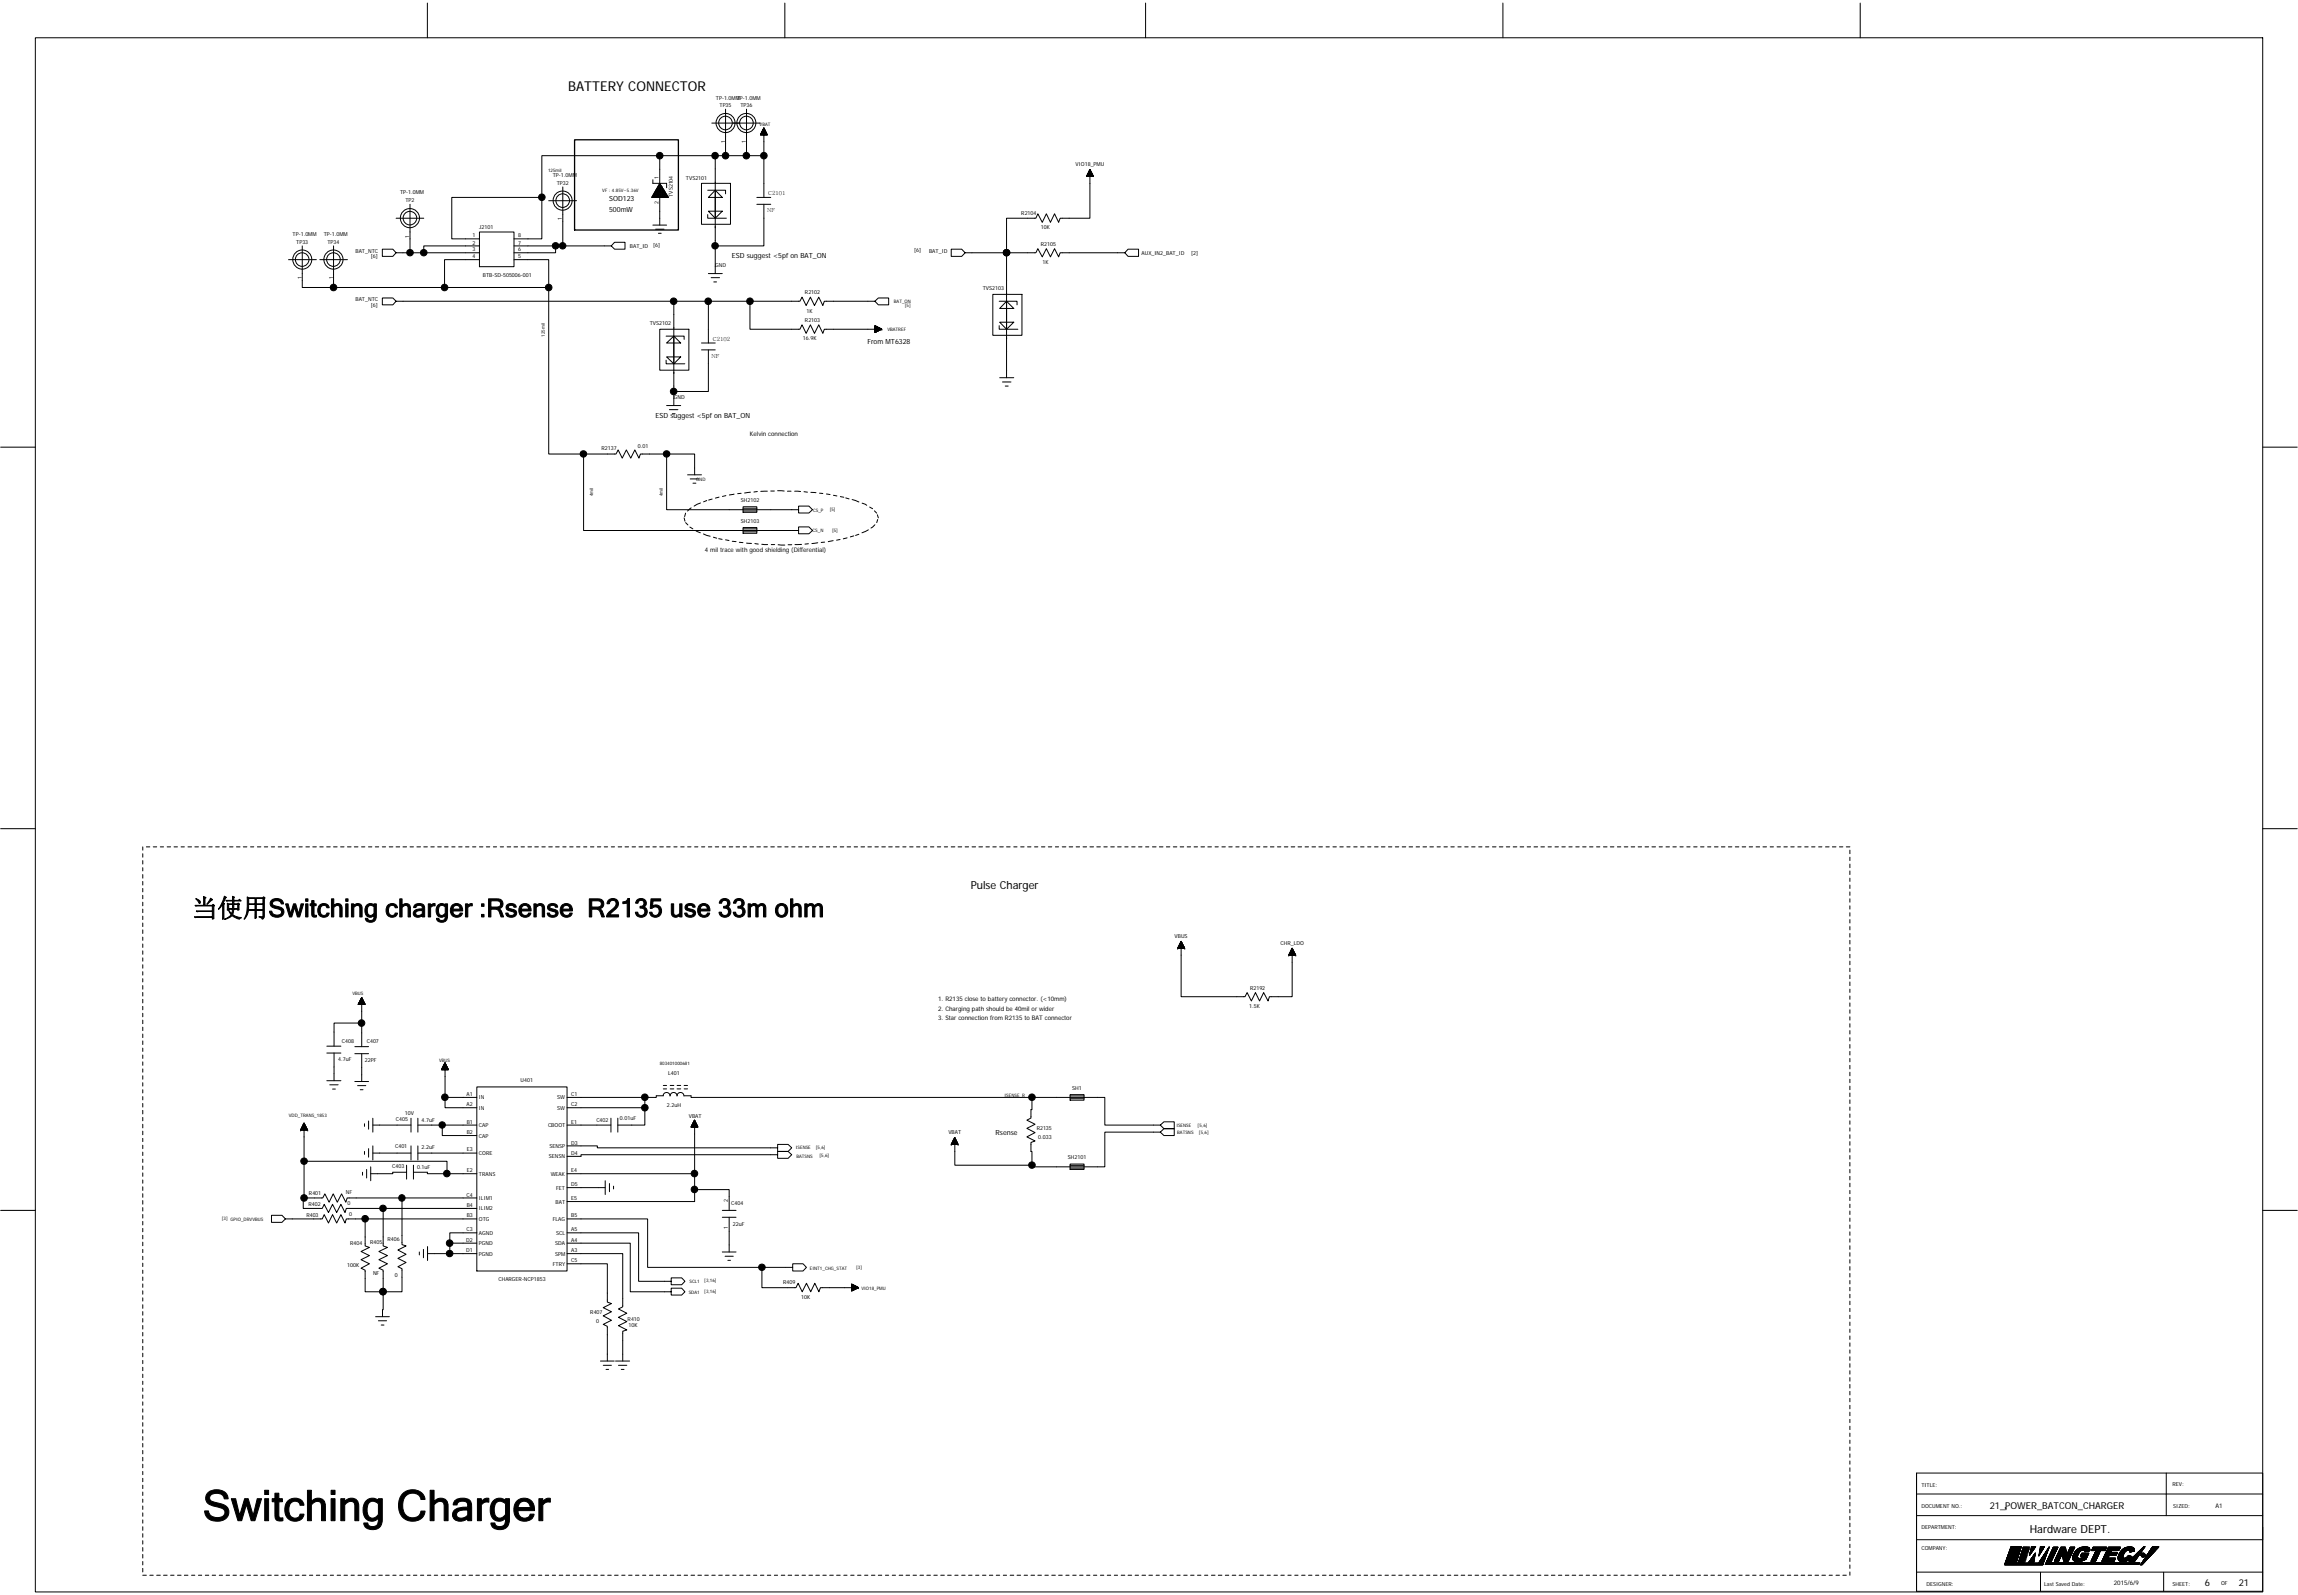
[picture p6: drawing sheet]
<svg xmlns="http://www.w3.org/2000/svg" width="297mm" height="206mm" viewBox="0 0 297 206" stroke-linecap="round" stroke-linejoin="round" font-family="sans-serif">
<defs><g id="words">
<text font-size="5.5" x="26.2" y="196.6">Switching Charger</text>
<text font-size="3.3" x="24.8" y="118.5">当使用Switching charger :Rsense R2135 use 33m ohm</text>
<text font-size="1.8" x="73.4" y="11.8">BATTERY CONNECTOR</text>
<g font-size="1.4">
<text x="125.5" y="114.9">Pulse Charger</text>
<text x="262.4" y="198.1">Hardware DEPT.</text>
</g>
<g font-size="1.2">
<text x="257.2" y="195">21_POWER_BATCON_CHARGER</text>
<text x="285" y="205">6</text>
<text x="289.4" y="205.1">21</text>
</g>
<g font-size=".9">
<text x="78.7" y="25.9">SOD123</text>
<text x="78.7" y="27.4">500mW</text>
<text x="94.6" y="33.4">ESD suggest &lt;5pf on BAT_ON</text>
<text x="112.1" y="44.5">From MT6328</text>
<text x="84.7" y="54">ESD suggest &lt;5pf on BAT_ON</text>
<text x="128.7" y="146.7">Rsense</text>
</g>
<g font-size=".8">
<text x="96.9" y="56.4">Kelvin connection</text>
<text x="91.1" y="71.4">4 mil trace with good shielding (Differential)</text>
<text x="121.3" y="129.4">1. R2135 close to battery connector. (&lt;10mm)</text>
<text x="121.3" y="130.7">2. Charging path should be 40mil or wider</text>
<text x="121.3" y="131.8">3. Star connection from R2135 to BAT connector</text>
<text x="286.4" y="194.9">A1</text>
<text x="273.2" y="204.9">2015/6/9</text>
</g>
<g font-size=".7">
<text x="92.5" y="12.9">TP-1.0MM</text>
<text x="93" y="13.9">TP35</text>
<text x="95.2" y="12.9">TP-1.0MM</text>
<text x="95.7" y="13.9">TP36</text>
<text x="71.5" y="22.9">TP-1.0MM</text>
<text x="72" y="23.9">TP32</text>
<text x="85.1" y="23.2" transform="rotate(-90 85.1 23.2)">1</text>
<text x="88.7" y="23.3">TVS2101</text>
<text x="93.7" y="18.5" transform="rotate(-90 93.7 18.5)">1</text>
<text x="96.4" y="18.5" transform="rotate(-90 96.4 18.5)">1</text>
<text x="139" y="21.5">VIO18_PMU</text>
<text x="51.7" y="25.1">TP-1.0MM</text>
<text x="52.4" y="26.1">TP2</text>
<text x="62" y="29.6">J2101</text>
<text x="72.6" y="28.5" transform="rotate(-90 72.6 28.5)">1</text>
<text x="85.1" y="26.4" transform="rotate(-90 85.1 26.4)">2</text>
<text x="87" y="25.4" transform="rotate(-90 87 25.4)">TVS2104</text>
<text x="99.2" y="27.5">NF</text>
<text x="99.3" y="25.2">C2101</text>
<text x="132" y="27.7">R2104</text>
<text x="134.6" y="29.6">10K</text>
<text x="37.8" y="30.5">TP-1.0MM</text>
<text x="38.3" y="31.5">TP33</text>
<text x="41.8" y="30.5">TP-1.0MM</text>
<text x="42.3" y="31.5">TP34</text>
<text x="45.9" y="32.7">BAT_NTC</text>
<text x="47.9" y="33.4">[6]</text>
<text x="52.9" y="30.7" transform="rotate(-90 52.9 30.7)">1</text>
<text x="61.1" y="30.7">1</text>
<text x="61.1" y="31.6">2</text>
<text x="61.1" y="32.5">3</text>
<text x="61.1" y="33.4">4</text>
<text x="62.4" y="35.8">BTB-SD-505006-001</text>
<text x="67" y="30.7">8</text>
<text x="67" y="31.6">7</text>
<text x="67" y="32.5">6</text>
<text x="67" y="33.4">5</text>
<text x="81.4" y="32">BAT_ID</text>
<text x="84.4" y="32">[6]</text>
<text x="92.5" y="34.5">GND</text>
<text x="118.2" y="32.6">[6]</text>
<text x="120.1" y="32.7">BAT_ID</text>
<text x="134.5" y="31.8">R2105</text>
<text x="134.7" y="34.1">1K</text>
<text x="147.6" y="32.9">AUX_IN2_BAT_ID</text>
<text x="154" y="32.9">[2]</text>
<text x="39" y="36.1" transform="rotate(-90 39 36.1)">1</text>
<text x="43" y="36.1" transform="rotate(-90 43 36.1)">1</text>
<text x="45.9" y="38.9">BAT_NTC</text>
<text x="47.9" y="39.7">[6]</text>
<text x="84" y="42">TVS2102</text>
<text x="104.1" y="41.6">R2103</text>
<text x="104.1" y="38.1">R2102</text>
<text x="104.3" y="40.4">1K</text>
<text x="127" y="37.5">TVS2103</text>
<text x="92" y="46.3">NF</text>
<text x="92.2" y="44.1">C2102</text>
<text x="103.8" y="44">16.9K</text>
<text x="87.1" y="51.5">GND</text>
<text x="77.8" y="58.2">R2137</text>
<text x="82.4" y="58">0.01</text>
<text x="95.8" y="64.9">SH2102</text>
<text x="95.8" y="67.6">SH2103</text>
<text x="151.8" y="121.2">VBUS</text>
<text x="165.5" y="122.1">CHR_LDO</text>
<text x="161.5" y="130.3">1.5K</text>
<text x="161.6" y="127.9">R2192</text>
<text x="43.7" y="137.2">4.7uF</text>
<text x="44.2" y="134.8">C408</text>
<text x="47.2" y="137.3">22PF</text>
<text x="47.4" y="134.8">C407</text>
<text x="60.3" y="141.7">A1</text>
<text x="60.3" y="143">A2</text>
<text x="61.9" y="142.1">IN</text>
<text x="61.9" y="143.4">IN</text>
<text x="67.3" y="139.9">U401</text>
<text x="72" y="142.1">SW</text>
<text x="72" y="143.4">SW</text>
<text x="73.8" y="141.7">C1</text>
<text x="73.8" y="143">C2</text>
<text x="86.2" y="143.1">2.2uH</text>
<text x="86.4" y="139">L401</text>
<text x="138.6" y="140.9">SH1</text>
<text x="51.1" y="148.4">C401</text>
<text x="51.2" y="144.9">C405</text>
<text x="52.3" y="144.2">10V</text>
<text x="54.5" y="145">4.7uF</text>
<text x="54.5" y="148.6">2.2uF</text>
<text x="60.3" y="145.3">B1</text>
<text x="60.3" y="146.6">B2</text>
<text x="60.3" y="148.8">E3</text>
<text x="61.9" y="145.7">CAP</text>
<text x="61.9" y="147">CAP</text>
<text x="61.9" y="149.3">CORE</text>
<text x="70.8" y="145.7">CBOOT</text>
<text x="70.9" y="149.7">SENSN</text>
<text x="71" y="148.4">SENSP</text>
<text x="73.8" y="145.3">E1</text>
<text x="73.8" y="149.3">D4</text>
<text x="73.8" y="147.9">D3</text>
<text x="77.1" y="145">C402</text>
<text x="80.1" y="144.8">0.01uF</text>
<text x="89" y="144.5">VBAT</text>
<text x="122.6" y="146.6">VBAT</text>
<text x="134" y="146">R2135</text>
<text x="134.2" y="147.2">0.033</text>
<text x="138" y="149.8">SH2101</text>
<text x="39.9" y="155.8">R402</text>
<text x="39.9" y="154.4">R401</text>
<text x="44.7" y="154.3">NF</text>
<text x="44.9" y="155.7">0</text>
<text x="50.7" y="151">C403</text>
<text x="53.9" y="151.2">0.1uF</text>
<text x="60.3" y="154.7">C4</text>
<text x="60.3" y="151.5">E2</text>
<text x="61.9" y="152">TRANS</text>
<text x="61.9" y="155.1">ILIM1</text>
<text x="71.2" y="152">WEAK</text>
<text x="71.8" y="155.6">BAT</text>
<text x="71.9" y="153.8">FET</text>
<text x="73.8" y="155.1">E5</text>
<text x="73.8" y="151.5">E4</text>
<text x="73.8" y="153.3">D5</text>
<text x="94.1" y="155.4" transform="rotate(-90 94.1 155.4)">2</text>
<text x="94.5" y="155.8">C404</text>
<text x="39.6" y="157.3">R403</text>
<text x="45.1" y="157.2">0</text>
<text x="45.3" y="160.9">R404</text>
<text x="47.9" y="160.8">R405</text>
<text x="50.1" y="160.4">R406</text>
<text x="60.3" y="160.5">D2</text>
<text x="60.3" y="161.8">D1</text>
<text x="60.3" y="159.2">C3</text>
<text x="60.3" y="157.4">B3</text>
<text x="60.3" y="156">B4</text>
<text x="61.9" y="157.8">OTG</text>
<text x="61.9" y="156.5">ILIM2</text>
<text x="61.9" y="159.6">AGND</text>
<text x="61.9" y="160.9">PGND</text>
<text x="71.5" y="157.8">FLAG</text>
<text x="71.8" y="160.9">SDA</text>
<text x="71.9" y="159.6">SCL</text>
<text x="73.8" y="161.8">A3</text>
<text x="73.8" y="160.5">A4</text>
<text x="73.8" y="159.2">A5</text>
<text x="73.8" y="157.4">B5</text>
<text x="94.1" y="158.8" transform="rotate(-90 94.1 158.8)">1</text>
<text x="94.7" y="158.4">22uF</text>
<text x="44.9" y="163.7">100K</text>
<text x="48.2" y="164.8">NF</text>
<text x="51.1" y="165.1">0</text>
<text x="61.9" y="162.3">PGND</text>
<text x="64.4" y="165.6">CHARGER-NCP1853</text>
<text x="71.5" y="163.6">FTRY</text>
<text x="71.8" y="162.3">SPM</text>
<text x="73.8" y="163.2">C5</text>
<text x="101.2" y="166">R409</text>
<text x="103.6" y="167.9">10K</text>
<text x="76.3" y="169.8">R407</text>
<text x="77.1" y="171">0</text>
<text x="81.1" y="170.7">R410</text>
<text x="81.2" y="171.5">10K</text>
<text x="248.4" y="194.9">DOCUMENT NO.:</text>
<text x="248.4" y="192.2">TITLE:</text>
<text x="248.4" y="197.6">DEPARTMENT:</text>
<text x="280.8" y="192.1">REV:</text>
<text x="280.9" y="194.9">SIZED:</text>
<text x="248.4" y="200.3">COMPANY:</text>
<text x="249" y="204.9">DESIGNER:</text>
<text x="264.2" y="204.9">Last Saved Date:</text>
<text x="280.8" y="204.9">SHEET:</text>
<text x="287.1" y="204.9">OF</text>
</g>
<g font-size=".6">
<text x="98.2" y="16.3">VBAT</text>
<text x="70.8" y="22.3">125mil</text>
<text x="77.8" y="24.8">VF : 4.85V~5.36V</text>
<text x="115.5" y="39.1">BAT_ON</text>
<text x="117" y="39.7">[5]</text>
<text x="70.4" y="43.5" transform="rotate(-90 70.4 43.5)">125mil</text>
<text x="114.7" y="42.8">VBATREF</text>
<text x="76.7" y="64.2" transform="rotate(-90 76.7 64.2)">4mil</text>
<text x="85.7" y="64.2" transform="rotate(-90 85.7 64.2)">4mil</text>
<text x="90" y="62.2">GND</text>
<text x="105" y="68.8">CS_N</text>
<text x="105.1" y="66.1">CS_P</text>
<text x="107.2" y="66">[5]</text>
<text x="107.5" y="68.7">[5]</text>
<text x="45.5" y="128.6">VBUS</text>
<text x="56.8" y="137.3">VBUS</text>
<text x="85.3" y="137.7">803401000681</text>
<text x="129.9" y="141.8">ISENSE_R</text>
<text x="37.3" y="144.4">VDD_TRANS_1853</text>
<text x="102.9" y="148.6">ISENSE</text>
<text x="103" y="149.6">BATSNS</text>
<text x="105.4" y="148.5">[5,6]</text>
<text x="105.9" y="149.5">[5,6]</text>
<text x="152.1" y="145.7">ISENSE</text>
<text x="152.2" y="146.5">BATSNS</text>
<text x="154.8" y="145.6">[5,6]</text>
<text x="155" y="146.6">[5,6]</text>
<text x="28.7" y="157.7">[3] GPIO_DRVVBUS</text>
<text x="89" y="167.2">SDA1</text>
<text x="89.1" y="165.9">SCL1</text>
<text x="91" y="165.8">[3,16]</text>
<text x="91" y="167.1">[3,16]</text>
<text x="104.7" y="164.1">EINT1_CHG_STAT</text>
<text x="110.7" y="164">[3]</text>
<text x="111.4" y="166.7">VIO18_PMU</text>
</g>
</g></defs>
<g fill="none" stroke="#000" stroke-width=".13">
<path d="M4.6 4.9h287.9v200.9h-287.9zM55.2 .4v4.5M92 15.9h6.3M93.8 14.1v6h2.7M96.5 14.1v6h2.2M98.3 17.4h.9zM98.3 17.3h.9M98.4 17.2v.2M98.4 17.3h.7M98.4 17.3h.7v.1M98.4 17.2h.7M98.4 17.1v.3"/>
<path d="M98.4 17.1h.6v.3M98.5 17.1h.5M98.5 17.4v-.4h.5v.4M98.5 17h.5M98.5 17.4v-.5h.5v.5M98.6 16.9h.3v.5M98.6 16.8v.6M98.6 16.7v.7M98.6 16.8h.3l-.1 .6M98.7 16.7h.1M98.7 17.4v-.8h.1v.8M98.7 16.5v.9"/>
<path d="M98.7 16.5h.1M98.7 16.5l.5 .9h-.9l.4-.9v9M98.9 16.8h-.3v.6M99.1 17.3h-.8v.1M101.4 .4v4.5M148.1 .4v4.5M194.3 .4v4.5M240.4 .4v4.5M37.3 33.6h3.6M39.1 31.8v5.4h4v-5.4M41.3 33.6h3.6M43.1 37.2h27.8"/>
<path d="M51.2 38.9l-.4-.4h-1.4v.9h1.4l.4-.5h35.9v13.5M51.2 28.2h3.6M53 26.4v6.3h1.8M53 32.7h-1.8l-.4 .4h-1.4v-.9h1.4l.4 .5M54.8 32.7h7.2M62 30.9h-3.6v-5.4h11.6v5.4h-3.6M62 31.8h-7.2v.9M62 33.6h-4.5v3.6M62 30h4.4v4.5h-4.4zM66.4 33.6h4.5v3.6M66.4 31.8h5.4v.9h-5.4M70.9 25.9h3.6"/>
<path d="M70.9 37.2v21.5h4.5v9.9h27.8v.4h1.4l.4-.4-.4-.5h-1.4v.5M71.8 31.8h.9M72.7 24.2v7.6h6.3l.4 .4h1.4v-.9h-1.4l-.4 .5M84.2 25.5h2.2M84.3 25.3h2M84.4 29.1h1.8M84.4 25.3v.2M84.4 25.2h1.8M84.4 23.2v.5h1.8v.6M84.5 25.2h1.7v.3M84.5 25.1v.4M84.5 25.1h1.6v.4"/>
<path d="M84.6 24.9v.6M84.6 24.9h1.4M84.6 24.8v.7M84.7 24.8h1.3M84.7 24.7h1.2M84.7 29.6h1.1M84.7 24.6v.9M84.7 24.6h1.1M84.8 24.5v1M84.8 24.5h1M84.9 24.4h.8v1.1M84.9 24.3v1.2"/>
<path d="M84.9 24.3h.8M85 24.2h.6M85 24.2v1.3M85.1 24.1h.4M85.1 30.2h.4M85.3 23.8h.1M85.3 23.7h.1M85.3 20.1h7.2M85.3 23.7l1.1 1.8h-2.2zM85.3 20.1h-15.3v5.4M85.3 20.1v9M85.4 23.8v1.7"/>
<path d="M85.4 23.9h-.2v1.6M85.4 24h-.3v1.5M85.5 24v1.5M85.6 24.1v1.4M85.6 24.3v1.2M85.8 24.6v.9M85.9 24.7v.8M86 24.8v.7M86.3 25.3v.2M86.3 25.4h-2v.1M86.4 25.5h.1M87.1 38.9h4.5"/>
<path d="M90.7 23.7h3.7v5.3h-3.7zM91.5 27.7v.5h2.4M91.5 24.6h2.3v.5M91.6 35.4h1.8M91.6 27.3h1.8l-.9 .9zM91.6 38.9v5.4M91.6 38.9h11.8l.3-.5 .5 1.1 .6-1.1 .5 1.1 .5-1.1 .6 1.1 .1-.6h6.6l.4 .5h1.4v-.9h-1.4l-.4 .4M91.9 35.9h1.1M92.3 36.4h.3M92.5 24.6l.9 .9h-1.8zM93.8 20.1h-1.3v11.7M96.9 38.9v3.7h6.5l.3-.6 .5 1.1 .6-1.1 .5 1.1 .5-1.1 .6 1.1 .1-.5h7.5l-.9-.5v.9l.9-.4"/>
<path d="M97.8 25.5h1.8M97.8 26.4h1.8M98.7 26.4v5.4h-6.2v3.6M124.8 32.7l-.5-.5h-1.3v.9h1.3l.5-.4h5.3v16.1M128.3 38.1h3.8v5.2h-3.8zM129.2 38.9h2.3v.5M130.1 38.9l.9 1h-1.8zM140.5 22.7h.8M140.5 22.8v-.1h.8v.1M140.5 22.7h.8l-.1 .1M140.5 22.6v.2M140.6 22.6h.6"/>
<path d="M140.6 22.6h.6v.2M140.6 22.5v.3M140.6 22.5h.6M140.6 22.8v-.4h.5v.4M140.7 22.3h.4v.5M140.7 22.2v.6M140.7 22.2h.4M140.8 22.2h.2M140.8 22.1v.7M140.8 22.1h.2v.7M140.8 22.1h.2M140.9 22.8v-.8v.8"/>
<path d="M140.9 21.9v.9M140.9 21.9h.1M140.9 21.9l.4 .9h-.8l.4-.9v6.3h-3.9l-.2 .5-.5-1.1-.5 1.1-.5-1.1-.6 1.1-.5-1.1-.3 .6h-3.8v4.5h3.8l.3-.6 .5 1.1 .6-1.1 .5 1.1 .5-1.1 .5 1.1 .2-.5h8.4l.4 .4h1.4v-.9h-1.4l-.4 .5M141 22h-.2v.8M141 22.2v.6M141.2 22.5h-.6v.3M141.3 22.8h-.8h.8M.1 57.8h4.5M75.4 58.7h4.2l.3-.5 .5 1 .6-1 .5 1 .6-1 .5 1 .2-.5h3.4M85.3 42.6h3.7v5.3h-3.7zM86.1 46.6v.4h2.4M86.1 43.4h2.3v.5"/>
<path d="M86.2 52.4h1.8M86.2 44.3l.9-.9 .9 .9zM86.2 46.1h1.8l-.9 .9zM86.2 58.7v7.2h17v.4h1.4l.4-.4-.4-.5h-1.4v.5M86.2 58.7h3.6v2.7M86.5 53h1.1M86.9 53.5h.4M90.7 45.2h1.8M90.7 44.3h1.8M91.6 45.2v5.4h-4.5M113.1 42.6h.9M113.1 42.2h.2v.7h-.2"/>
<path d="M113.1 42.2h.3v.6l-.3 .1M113.1 42.8h.4M113.1 42.3h.5v.4h-.5M113.1 42.4h.6v.3h-.6M113.1 42.4h.7v.3h-.7M113.1 42.5h.8M113.1 42.5h.8l-.1 .1M113.1 42.3h.4M113.1 43v-.9v.9M113.2 42.1v.9M113.2 42.2v.7l-.1 .1M113.2 42.2v.7"/>
<path d="M113.3 42.2v.7M113.5 42.3v.5M113.6 42.3v.4h-.5M113.6 42.3v.4M113.8 42.5v.1M113.9 42.5v.1h-.8M113.9 42.5v.1M114 42.6h.1M129.2 42.1v.5h2.4M129.2 48.8h1.8M129.2 41.6h1.8l-.9 1zM129.6 49.4h1.1"/>
<path d="M129.9 49.9h.4M292.5 57.8h4.4M88.4 66.9l.1 .5M88.6 66.3l-.1 .5M88.6 67.6l.3 .3M88.9 61.4h1.8M89.2 68.1l.4 .3M89.2 61.9h1.1M89.3 65.7l-.4 .4M89.6 62.5h.4M89.9 68.6l.6 .3M90.5 65l-.8 .4"/>
<path d="M90.9 69l.9 .3M91.4 64.7l-.5 .2M92.1 64.5l-.5 .1M92.2 69.4l.4 .2M92.9 69.6l.4 .1M92.9 64.3l-.4 .1M93.8 69.8l.4 .1M93.8 64.1l-.4 .1M94.7 70h.4M94.9 63.9l-.6 .1M95.6 70.1h.4M95.8 63.8h-.4"/>
<path d="M96.1 65.5h1.7v.7h-1.7zM96.1 65.9h.1M96.1 66.1h1.7M96.1 68.2h1.7v.7h-1.7zM96.1 68.6h.1M96.1 68.7h1.7M96.1 65.7h1.7M96.1 68.4h1.7M96.5 70.2h.6M97 63.6l-.8 .1M97.6 70.3h.4M97.9 63.5l-.5 .1"/>
<path d="M98.5 70.4h.7M99.2 63.5h-.9M99.6 63.5h.5M99.7 70.4h.4M100.5 63.4l.9 .1M100.6 70.4l.8 .1M101.8 63.5h.5M101.9 70.4h.4M102.7 63.5h.8M103.6 70.4h-.8M103.9 63.6h.5M104.5 70.3h-.4"/>
<path d="M104.8 63.6l.7 .1M105.7 70.2l-.8 .1M105.9 63.7l.5 .1M106.6 70.1h-.5M106.8 63.9h.5M107.7 69.9l-.6 .1M107.7 64l.5 .1M108.6 69.7l-.5 .1M108.6 64.2l.5 .1M109.3 64.4l.4 .1M109.5 69.5l-.5 .2M110.1 64.6l.9 .3"/>
<path d="M110.4 69.3l-.5 .1M111 69.1l-.4 .1M111.4 65l.6 .3M112.2 68.5l-.8 .4M112.4 65.5l.4 .3M113 66l.3 .3M113.1 67.8l-.5 .5M113.4 66.5l.1 .4M113.5 67.2l-.2 .4M.1 107.1h4.5M18.5 109.5v.4M18.5 110.4v.4"/>
<path d="M18.5 111.2v.5M18.5 112.2v.4M18.5 113v.5M18.5 113.9v.5M18.5 114.8v.5M18.5 115.7v.5M18.5 116.6v.5M18.5 117.5v.5M18.5 118.4v.5M18.5 119.3v.5M18.9 109.5h.5M19.8 109.5h.5"/>
<path d="M20.7 109.5h.4M21.6 109.5h.5M22.5 109.5h.4M23.4 109.5h.4M24.3 109.5h.5M25.2 109.5h.5M26.1 109.5h.4M27 109.5h.4M27.9 109.5h.4M28.8 109.5h.4M29.7 109.5h.4M30.6 109.5h.4"/>
<path d="M31.5 109.5h.4M32.4 109.5h.4M33.3 109.5h.4M34.2 109.5h.4M35.1 109.5h.4M36 109.5h.4M36.8 109.5h.5M37.8 109.5h.4M38.6 109.5h.5M39.5 109.5h.5M40.4 109.5h.5M41.3 109.5h.5"/>
<path d="M42.2 109.5h.5M43.1 109.5h.5M44 109.5h.5M44.9 109.5h.5M45.8 109.5h.5M46.7 109.5h.5M47.6 109.5h.5M48.5 109.5h.5M49.4 109.5h.4M50.3 109.5h.5M51.2 109.5h.5M52.1 109.5h.5"/>
<path d="M53 109.5h.4M53.9 109.5h.5M54.8 109.5h.4M55.7 109.5h.4M56.6 109.5h.4M57.5 109.5h.4M58.4 109.5h.4M59.3 109.5h.4M60.2 109.5h.4M61.1 109.5h.4M62 109.5h.4M62.9 109.5h.4"/>
<path d="M63.8 109.5h.4M64.7 109.5h.4M65.6 109.5h.4M66.4 109.5h.5M67.3 109.5h.5M68.2 109.5h.5M69.1 109.5h.5M70 109.5h.5M70.9 109.5h.5M71.8 109.5h.5M72.7 109.5h.5M73.6 109.5h.5"/>
<path d="M74.5 109.5h.5M75.4 109.5h.5M76.3 109.5h.5M77.2 109.5h.5M78.1 109.5h.4M79 109.5h.4M79.9 109.5h.5M80.8 109.5h.5M81.7 109.5h.4M82.6 109.5h.5M83.5 109.5h.4M84.4 109.5h.4"/>
<path d="M85.3 109.5h.4M86.2 109.5h.4M87.1 109.5h.4M88 109.5h.4M88.9 109.5h.4M89.8 109.5h.4M90.7 109.5h.4M91.6 109.5h.4M92.5 109.5h.4M93.4 109.5h.4M94.3 109.5h.4M95.1 109.5h.5"/>
<path d="M96.1 109.5h.4M96.9 109.5h.5M97.8 109.5h.5M98.7 109.5h.5M99.6 109.5h.5M100.5 109.5h.5M101.4 109.5h.5M102.3 109.5h.5M103.2 109.5h.5M104.1 109.5h.5M105 109.5h.4M105.9 109.5h.5"/>
<path d="M106.8 109.5h.4M107.7 109.5h.4M108.6 109.5h.5M109.5 109.5h.5M110.4 109.5h.4M111.3 109.5h.5M112.2 109.5h.4M113.1 109.5h.4M114 109.5h.4M114.9 109.5h.4M115.8 109.5h.4M116.7 109.5h.4"/>
<path d="M117.6 109.5h.4M118.5 109.5h.4M119.4 109.5h.4M120.3 109.5h.4M121.2 109.5h.4M122.1 109.5h.4M123 109.5h.4M123.8 109.5h.5M124.8 109.5h.4M125.6 109.5h.5M126.5 109.5h.5M127.4 109.5h.5"/>
<path d="M128.3 109.5h.5M129.2 109.5h.5M130.1 109.5h.5M131 109.5h.5M131.9 109.5h.5M132.8 109.5h.5M133.7 109.5h.5M134.6 109.5h.5M135.5 109.5h.5M136.4 109.5h.4M137.3 109.5h.5M138.2 109.5h.5"/>
<path d="M139.1 109.5h.4M140 109.5h.5M140.9 109.5h.4M141.8 109.5h.4M142.7 109.5h.4M143.6 109.5h.4M144.5 109.5h.4M145.4 109.5h.4M146.3 109.5h.4M147.2 109.5h.4M148.1 109.5h.4M149 109.5h.4"/>
<path d="M149.9 109.5h.4M150.8 109.5h.4M151.7 109.5h.4M152.5 109.5h.5M153.5 109.5h.4M154.3 109.5h.5M155.2 109.5h.5M156.1 109.5h.5M157.1 109.5h.4M157.9 109.5h.5M158.8 109.5h.5M159.7 109.5h.5"/>
<path d="M160.6 109.5h.5M161.5 109.5h.5M162.4 109.5h.5M163.3 109.5h.5M164.2 109.5h.5M165.1 109.5h.5M166 109.5h.5M166.9 109.5h.5M167.8 109.5h.5M168.7 109.5h.4M169.6 109.5h.4M170.5 109.5h.4"/>
<path d="M171.4 109.5h.4M172.3 109.5h.4M173.2 109.5h.4M174.1 109.5h.4M175 109.5h.4M175.9 109.5h.4M176.8 109.5h.4M177.7 109.5h.4M178.6 109.5h.4M179.5 109.5h.4M180.4 109.5h.4M181.2 109.5h.5"/>
<path d="M182.1 109.5h.5M183 109.5h.5M183.9 109.5h.5M184.8 109.5h.5M185.8 109.5h.4M186.6 109.5h.5M187.5 109.5h.5M188.4 109.5h.5M189.3 109.5h.5M190.2 109.5h.5M191.1 109.5h.5M192 109.5h.4"/>
<path d="M192.9 109.5h.5M193.8 109.5h.5M194.7 109.5h.5M195.6 109.5h.5M196.5 109.5h.5M197.4 109.5h.4M198.3 109.5h.5M199.2 109.5h.4M200.1 109.5h.4M201 109.5h.4M201.9 109.5h.4M202.8 109.5h.4"/>
<path d="M203.7 109.5h.4M204.6 109.5h.4M205.5 109.5h.4M206.4 109.5h.4M207.3 109.5h.4M208.1 109.5h.5M209.1 109.5h.4M209.9 109.5h.5M210.8 109.5h.5M211.7 109.5h.5M212.6 109.5h.5M213.5 109.5h.5"/>
<path d="M214.5 109.5h.4M215.3 109.5h.5M216.2 109.5h.5M217.1 109.5h.5M218 109.5h.5M218.9 109.5h.5M219.8 109.5h.5M220.7 109.5h.4M221.6 109.5h.5M222.5 109.5h.5M223.4 109.5h.5M224.3 109.5h.5"/>
<path d="M225.2 109.5h.5M226.1 109.5h.4M227 109.5h.5M227.9 109.5h.4M228.8 109.5h.4M229.7 109.5h.4M230.6 109.5h.4M231.5 109.5h.4M232.4 109.5h.4M233.3 109.5h.4M234.2 109.5h.4M235.1 109.5h.4"/>
<path d="M236 109.5h.4M236.9 109.5h.4M237.8 109.5h.4M238.7 109.5h.4M239.1 109.9v.5M239.1 110.8v.4M239.1 111.7v.5M239.1 112.6v.4M239.1 113.5v.4M239.1 114.4v.4M239.1 115.3v.4M239.1 116.2v.4"/>
<path d="M239.1 117.1v.4M239.1 118v.4M239.1 118.9v.4M239.1 119.8v.4M292.5 107.1h4.4M18.5 120.2v.5M18.5 121.1v.5M18.5 122v.5M18.5 122.9v.5M18.5 123.8v.4M18.5 124.7v.5M18.5 125.6v.4"/>
<path d="M18.5 126.5v.4M18.5 127.4v.5M18.5 128.3v.4M18.5 129.2v.4M18.5 130.1v.4M18.5 131v.4M18.5 131.9v.4M18.5 132.8v.4M18.5 133.7v.4M18.5 134.5v.5M18.5 135.5v.4M18.5 136.4v.4"/>
<path d="M18.5 137.3v.4M18.5 138.2v.4M18.5 139.1v.4M18.5 139.9v.5M42.2 139.7h1.9M42.2 136.1h1.9M42.2 135.2h1.9M43.2 136.1v3.6M45.9 139.8h1.7M45.9 136.2h1.7M45.9 135.3h1.7M46.3 129.8h.9"/>
<path d="M46.4 129.8v-.1h.8v.1M46.4 129.7h.7M46.4 129.7h.7v.1M46.4 129.6h.7v.2M46.4 129.6v.2M46.4 129.6h.7M46.5 129.5h.5M46.5 129.8v-.4h.5v.4M46.5 129.4h.5v.4M46.6 129.3h.3v.5M46.6 129.3v.5M46.6 129.3h.3"/>
<path d="M46.6 129.2v.6M46.6 129.2h.3v.6M46.6 129.2h.3M46.7 129v.8M46.7 129.1h.2M46.7 129.1h.1v.7M46.7 129h.1M46.8 128.9l.4 .9h-.9l.5-.9v6.4M46.8 128.9v.9M46.8 128.9h.1M46.8 136.2v3.6M46.8 132.2h-3.6v3"/>
<path d="M46.8 129l-.1 .8M46.9 129.2v.6M46.9 129.3h-.4v.5M47 129.5h-.5v.3M57.1 138.2l.9 .1h-.9zM57.1 138.1v.2M57.1 138.2h.8M57.1 138.1h.8M57.2 138.1h.7v.2M57.2 138h.6M57.2 138.3v-.4h.6v.4M57.3 138.3v-.4h.5v.4"/>
<path d="M57.3 137.8v.5M57.3 137.8h.5M57.3 137.8h.4v.5M57.3 137.8h.4M57.3 137.7h.4v.6M57.4 137.7h.3v.6M57.4 138.3v-.7h.2v.7M57.4 137.5h.2v.8M57.5 137.4v.9M57.5 137.5h.1M57.5 137.4h.1M57.5 137.4l.5 .9h-.9l.4-.9v4.5h4.1"/>
<path d="M57.7 137.6h-.3v.7M57.7 137.7h-.4v.6M57.8 138h-.6v.3M57.9 138.2v.1M152.2 122.6h.1M152.2 122.5h.9M152.3 122.5v.1M152.3 122.5h.8v.1M152.3 122.4h.8M152.4 122.3l.6 .1v.2M152.4 122.6v-.3h.6v.3M152.4 122.2h.5v.4"/>
<path d="M152.4 122.2h.5M152.4 122.1v.5M152.5 122.1h.4M152.5 122h.3M152.5 122h.3v.6M152.5 122v.6M152.5 121.9h.3M152.5 121.9v.7M152.6 121.8h.2v.8M152.6 121.8h.2M152.6 121.8h.1v.8M152.6 121.7v.9"/>
<path d="M152.7 121.8h.1M152.7 121.7h.1M152.7 121.7v.9M152.7 121.7l.4 .9h-.9l.5-.9v1.8M152.9 122h-.4v.6M152.9 122.1v.5M153 122.4h-.7v.2M153.1 122.6h.1M166.6 123.5h.1M166.6 123.4h.9M166.6 123.4v.1M166.6 123.4h.8"/>
<path d="M166.6 123.4h.8v.1M166.6 123.3h.8M166.7 123.2h.7v.3M166.7 123.2h.7M166.7 123.2v.3M166.7 123.2h.6M166.8 123.1h.5M166.8 123v.5M166.8 122.9v.6M166.8 123h.5v.5M166.8 123h.4v.5M166.9 122.8v.7"/>
<path d="M166.9 122.9h.3M166.9 122.8h.2v.7M167 122.7h.1M167 122.7v.8M167 122.6v.9M167 122.7h.1v.8M167 122.6h.1M167 122.6l.5 .9h-.9l.4-.9v6.2h-2.9l-.2 .6-.6-1.1-.5 1.1-.5-1.1-.5 1.1-.6-1.1-.3 .5h-8.2v-5.3M167.1 122.7v.8M167.1 122.8h-.2v.7M167.3 123.1v.4M167.3 123.2v.3"/>
<path d="M167.4 123.3h-.7l-.1 .2M167.5 123.5h.1M239.1 120.7v.4M239.1 121.6v.4M239.1 122.5v.4M239.1 123.4v.4M239.1 124.2v.5M239.1 125.2v.4M239.1 126v.5M239.1 126.9v.5M239.1 127.9v.4M239.1 128.7v.5"/>
<path d="M239.1 129.6v.5M239.1 130.5v.5M239.1 131.4v.5M239.1 132.3v.5M239.1 133.2v.5M239.1 134.1v.4M239.1 135v.5M239.1 135.9v.5M239.1 136.8v.5M239.1 137.7v.5M239.1 138.6v.5M239.1 139.5v.4"/>
<path d="M.1 156.5h4.5M18.5 140.9v.4M18.5 141.7v.5M18.5 142.6v.5M18.5 143.5v.5M18.5 144.4v.5M18.5 145.3v.5M18.5 146.2v.5M18.5 147.1v.5M18.5 148v.5M18.5 148.9v.5M18.5 149.8v.5"/>
<path d="M18.5 150.7v.5M18.5 151.6v.5M18.5 152.5v.4M18.5 153.4v.5M18.5 154.3v.5M18.5 155.2v.5M18.5 156.1v.4M18.5 157v.5M18.5 157.9v.4M18.5 158.8v.4M18.5 159.7v.4M36.9 157.6l-.5-.5h-1.3v.9h1.3l.5-.4h4.8l.2-.6 .6 1.1 .5-1.1 .5 1.1 .6-1.1 .5 1.1 .2-.5h2.4v3.5l.5 .1-1 .6 1 .5-1 .5 1 .6-1 .5 .5 .3v2.8h2.3l-.1 3.2"/>
<path d="M38.9 146.1h.1M38.9 146h.8M38.9 145.9h.8M38.9 145.9v.2M39 146.1v-.3h.6v.3M39 145.8h.6v.3M39 145.8v.3M39 145.8h.6M39 145.7h.6M39.1 145.6h.4M39.1 145.5v.6M39.2 145.5h.3"/>
<path d="M39.2 145.5h.3v.6M39.2 145.4h.2v.7M39.2 145.4v.7M39.2 145.3h.2v.8M39.2 145.3v.8M39.2 145.3h.2M39.3 145.3v.8M39.3 145.3h.1v.8M39.3 145.2v.9M39.3 145.3h.1M39.3 145.2h.1M39.3 145.2l.5 .9h-.9l.4-.9v4.9"/>
<path d="M39.3 150.1v4.7h2.4l.3-.5 .5 1.1 .6-1.1 .5 1.1 .6-1.1 .5 1.1 .2-.6h7.1v6.1l.5 .2-1.1 .5 1.1 .5-1.1 .6 1.1 .5-1.1 .5 .6 .3v3h-2.5v-2.8l-.5-.3 1.1-.5-1.1-.6 1.1-.5-1.1-.5 1.1-.6-.6-.1v-4.9h-4.7l-.2 .5-.5-1-.6 1-.5-1-.5 1-.6-1-.2 .5h-2.5v-1.4h.1M39.3 150.1h18.5v1.6M39.5 145.6h-.4v.5M39.5 145.6v.5M39.6 145.7h-.6v.4M39.6 145.7v.4M39.7 145.9v.2M39.7 146v.1M39.8 146.1h.1M42.6 140.2h1.1M43 140.8h.3M46.2 140.3h1.1"/>
<path d="M46.6 140.9h.3M46.9 151.5v.4M47.1 145.3v.3M47.1 148.8v.4M47.4 151.2v1.1M47.6 144.9v1.1M47.6 148.5v1.1M47.9 150.8v1.8M48.2 144.5v1.8M48.2 148.1v1.8M52.6 150.6v1.8M52.6 151.5h-1.8v.2h-2.9"/>
<path d="M53.1 145.4h-4.9M53.1 149h-4.9M53.1 144.5v1.8M53.1 148.1v1.8M53.4 150.6v1.8M53.4 151.5h1.8v.2h2.6M54 145.4h3.2v1.4h4.4M54 149h7.6M54 144.5v1.8M54 148.1v1.8M57.5 141.9v1.3h4.1M57.8 151.7h3.8"/>
<path d="M61.6 140.5h11.7v23.8h-11.7zM61.6 159.4h-3.5v1.3M61.6 145.4h-4.4M61.6 157.6h-14.4M61.6 156.2h-12.1M61.6 154.8h-9.6M73.3 159.4h9.2v6.2h4.3v-.4h1.3l.4 .4-.4 .5h-1.3v-.5M73.3 148.1h3.9v.3h23.3v-.5h1.4l.4 .5-.4 .4h-1.4v-.4M73.3 157.6h10.4v6.2h14.8M73.3 151.7h16.5v2.1M73.3 141.9h10.1M73.3 143.2h10.1"/>
<path d="M73.3 145.4h5.7M73.3 153.5h4.9M78.2 152.6v1.8M78.8 153v1M79 144.5v1.8M79.3 153.3v.4M79.9 144.5v1.8M83.4 141.9v3.5h-3.5M85.7 140.8h.5M85.7 140.3h.5M86.6 141.7a.43 .43 0 0 0-.4-.5 .43 .43 0 0 0-.5 .4h-.9v.3h-1.4M86.6 141.6a.43 .43 0 0 1 .5-.4 .43 .43 0 0 1 .4 .5"/>
<path d="M86.6 140.8h.5M86.6 140.3h.5M87.5 141.6a.43 .43 0 0 1 .5-.4 .43 .43 0 0 1 .4 .5M87.5 140.8h.5M87.5 140.3h.5M88.4 140.8h.5M88.4 140.3h.5M88.4 141.6h.9v.3h44.1M89.3 145.7h.9M89.3 145.6v.1M89.3 145.6h.9M89.4 145.6v.1"/>
<path d="M89.4 145.6h.8M89.4 145.6h.7M89.4 145.5h.7v.2M89.4 145.7v-.3h.7v.3M89.5 145.7v-.4h.6v.4M89.5 145.3h.5M89.5 145.3h.5v.4M89.6 145.2v.5M89.6 145.2h.4M89.6 145.1v.6M89.6 145.2h.4v.5M89.6 145.1h.3"/>
<path d="M89.7 145h.2v.7M89.7 144.9h.1v.8M89.7 144.9h.1M89.7 144.8v.9M89.8 144.8v.9M89.8 144.8h.1M89.8 144.8l.4 .9h-.9l.5-.9v6.9M89.8 153.8v1.5h-16.5M89.8 153.8h4.5v2.7M89.8 145h-.1v.7M89.9 145.1h-.3v.6M90.1 145.5h-.7v.2"/>
<path d="M90.2 145.7h.1M93.4 156.5h1.7M93.4 157.3h1.7M94.3 157.3v4.5M100.5 149.3v.4h1.4l.4-.4-.4-.5h-1.4v.5h-25.4v.2h-1.8M123 147.9h.1M123 147.9h.8M123 147.8v.1M123 147.8h.8v.1M123.1 147.7v.2M123.1 147.8h.7M123.1 147.7h.6"/>
<path d="M123.1 147.9v-.3h.6v.3M123.2 147.5v.4M123.2 147.5h.4v.4M123.2 147.5h.4M123.2 147.4h.4v.5M123.2 147.3v.6M123.2 147.4h.4M123.3 147.3h.2M123.3 147.2v.7M123.3 147.2h.2M123.4 147.1v.8M123.4 147.2h.1"/>
<path d="M123.4 147.1h.1M123.4 147v.9M123.5 147.1v.8M123.5 147.3h-.2v.6M123.5 147.3v.6M123.6 147.4v.5M123.7 147.6h-.6v.3M123.7 147.7v.2M123.8 147.8h-.8v.1h.8M123.8 147.9h.1M133.4 141.9v1.5h-.1v1.1l-.6 .3 1.1 .5-1.1 .6 1.1 .5-1.1 .6 1.1 .5-.5 .2v1.1h.1v1.8M133.4 141.9h9.4v3.5h7.2l.4 .5h1.4v-.9h-1.4l-.4 .4"/>
<path d="M138.3 150.5h1.8v.7h-1.8zM138.3 150.8h.1M138.3 151h1.8M138.3 141.5h1.8v.7h-1.8zM138.3 141.9h.1M138.3 142h1.8M138.3 150.6h1.8M138.3 141.7h1.8M150 146.3l.4-.4h1.4v.9h-1.4l-.4-.5h-7.2v4.5h-9.4v-.2h-10v-3.6l-.4 .9h.8l-.4-.9M239.1 140.4v.5M239.1 141.3v.4M239.1 142.2v.4"/>
<path d="M239.1 143.1v.4M239.1 144v.4M239.1 144.9v.4M239.1 145.8v.4M239.1 146.7v.4M239.1 147.6v.4M239.1 148.5v.4M239.1 149.4v.4M239.1 150.3v.4M239.1 151.2v.4M239.1 152.1v.4M239.1 152.9v.5"/>
<path d="M239.1 153.9v.4M239.1 154.8v.4M239.1 155.7v.4M239.1 156.5v.5M239.1 157.5v.4M239.1 158.3v.5M239.1 159.2v.5M292.5 156.5h4.4M18.5 160.6v.4M18.5 161.5v.4M18.5 162.4v.4M18.5 163.3v.4"/>
<path d="M18.5 164.2v.4M18.5 165.1v.4M18.5 166v.4M18.5 166.8v.5M18.5 167.8v.4M18.5 168.6v.5M18.5 169.5v.5M18.5 170.4v.5M18.5 171.3v.5M18.5 172.2v.5M18.5 173.1v.5M18.5 174v.5"/>
<path d="M18.5 174.9v.5M18.5 175.8v.5M18.5 176.7v.5M18.5 177.6v.5M18.5 178.5v.5M18.5 179.4v.4M48.6 170.2h1.7M48.9 170.7h1.1M49.3 171.3h.3M54.2 161.8v.4M54.7 161.5v1.1M55.3 161.1v1.8"/>
<path d="M55.3 162h6.3M61.6 160.7h-3.5v1.3M73.3 163.4h5.2v4.9l.5 .2-1 .5 1 .6-1 .5 1 .6-1 .5 .5 .2v4.5M73.3 162h7.2v6.9l-.6 .3 1.1 .5-1.1 .6 1.1 .5-1.1 .6 1.1 .5-.5 .2v3.8M73.3 160.7h8.2v6.3h5.3v-.5h1.3l.4 .5-.4 .4h-1.3v-.4M77.6 175.9h1.8M78 176.5h1M78.3 177h.4M79.6 175.9h1.8M79.9 176.5h1.1M80.3 177h.4M93.4 161.8h1.7"/>
<path d="M93.7 162.4h1.1M94.1 162.9h.3M98.5 163.8h4v-.4h1.3l.4 .4-.4 .5h-1.3v-.5M98.5 163.8v2.6h4.4l.3-.5 .5 1.1 .5-1.1 .6 1.1 .5-1.1 .6 1.1 .1-.6h5l-.9 .5v-.9l.9 .4M110.1 166.1h.3v.6h-.3M110.1 166.6h.6M110.1 166.3h.7v.2h-.7M110.1 166.4h.8v.1M110.1 166.4h.7v.1M110.1 166.3h.6v.3M110.1 166.2h.5v.4M110.1 166.2h.4v.5"/>
<path d="M110.1 166.1h.2v.6M110.1 166.1h.2v.7M110.1 166h.1M110.1 166v.9M110.1 166v.8M110.2 166.8h-.1M110.2 166.1v.7M110.3 166.1v.7h-.2M110.4 166.1v.6h-.3M110.4 166.2v.5M110.5 166.2v.5M110.6 166.2v.4"/>
<path d="M110.6 166.6l-.5 .1M110.7 166.3v.3M110.7 166.3v.2M110.9 166.4v.1h-.8M110.9 166.4h.1M111 166.4h.1M111 166.4l-.9 .1M239.1 160.1v.5M239.1 161v.5M239.1 161.9v.5M239.1 162.8v.5M239.1 163.7v.5"/>
<path d="M239.1 164.6v.5M239.1 165.5v.5M239.1 166.4v.4M239.1 167.3v.5M239.1 168.2v.4M239.1 169.1v.4M239.1 170v.4M239.1 170.9v.4M239.1 171.8v.4M239.1 172.7v.4M239.1 173.6v.4M239.1 174.5v.4"/>
<path d="M239.1 175.4v.4M239.1 176.3v.4M239.1 177.2v.4M239.1 178.1v.4M239.1 179v.4M239.1 179.8v.5M18.5 180.3v.5M18.5 181.2v.4M18.5 182.1v.4M18.5 183v.5M18.5 183.9v.5M18.5 184.8v.4"/>
<path d="M18.5 185.7v.5M18.5 186.6v.4M18.5 187.5v.4M18.5 188.4v.4M18.5 189.3v.4M18.5 190.2v.4M18.5 191.1v.4M18.5 192v.4M18.5 192.9v.4M18.5 193.8v.4M18.5 194.7v.4M18.5 195.6v.4"/>
<path d="M18.5 196.5v.4M18.5 197.4v.4M18.5 198.2v.5M18.5 199.1v.5M239.1 180.8v.4M239.1 181.6v.5M239.1 182.5v.5M239.1 183.5v.4M239.1 184.4v.4M239.1 185.2v.5M239.1 186.2v.4M239.1 187v.5"/>
<path d="M239.1 187.9v.5M239.1 188.8v.5M239.1 189.7v.5M239.1 190.6v.5M239.1 191.5v.5M239.1 192.4v.5M239.1 193.3v.5M239.1 194.2v.5M239.1 195.1v.5M239.1 196v.5M239.1 196.9v.5M239.1 197.8v.4"/>
<path d="M239.1 198.7v.5M239.1 199.6v.4M247.7 190.4h44.8v15.3h-44.8zM247.7 195.9h44.8M247.7 190.4v15.3M247.7 193.1h44.8M259.2 194.9h.1M259.3 195h.1M259.9 200h1.3M259.9 199.9h1.4M259.9 200h1.4M261.5 200h.9"/>
<path d="M262.6 200h.5M262.6 199.9h.5M263.7 200h.5M263.7 200h.6M263.7 199.9h.6M263.8 199.9h.5M264.9 200h.1M264.9 199.9h.1M265.4 200h.6M266.4 200h.6M267.6 200h.6M269.1 200h.8"/>
<path d="M269.2 199.9h.6M270.6 200h1.7M272.5 200h1.6M274.9 200h.7M275 200h.6M275.1 199.9h.4M277 200h.2M277.1 199.9h.2M278.2 200h.8M278.2 199.9h.8M279 200h-.8M280 190.4v5.5"/>
<path d="M292.5 197.4v1.6h-44.8M18.5 200v.5M18.5 200.9v.5M18.5 201.8v.5M18.5 202.7v.5M18.5 203.6h.4M19.4 203.6h.4M20.3 203.6h.4M21.1 203.6h.5M22.1 203.6h.4M22.9 203.6h.5M23.8 203.6h.5"/>
<path d="M24.8 203.6h.4M25.7 203.6h.4M26.5 203.6h.5M27.4 203.6h.5M28.3 203.6h.5M29.2 203.6h.5M30.1 203.6h.5M31 203.6h.5M31.9 203.6h.5M32.8 203.6h.5M33.7 203.6h.5M34.6 203.6h.5"/>
<path d="M35.5 203.6h.5M36.4 203.6h.4M37.3 203.6h.5M38.2 203.6h.4M39.1 203.6h.4M40 203.6h.4M40.9 203.6h.4M41.8 203.6h.4M42.7 203.6h.4M43.6 203.6h.4M44.5 203.6h.4M45.4 203.6h.4"/>
<path d="M46.3 203.6h.4M47.2 203.6h.4M48.1 203.6h.4M49 203.6h.4M49.8 203.6h.5M50.8 203.6h.4M51.7 203.6h.4M52.6 203.6h.4M53.4 203.6h.5M54.4 203.6h.4M55.2 203.6h.5M56.1 203.6h.5"/>
<path d="M57 203.6h.5M57.9 203.6h.5M58.8 203.6h.5M59.7 203.6h.5M60.6 203.6h.5M61.5 203.6h.5M62.4 203.6h.5M63.3 203.6h.5M64.2 203.6h.5M65.1 203.6h.5M66 203.6h.4M66.9 203.6h.4"/>
<path d="M67.8 203.6h.4M68.7 203.6h.4M69.6 203.6h.4M70.5 203.6h.4M71.4 203.6h.4M72.3 203.6h.4M73.2 203.6h.4M74.1 203.6h.4M75 203.6h.4M75.9 203.6h.4M76.8 203.6h.4M77.7 203.6h.4"/>
<path d="M78.5 203.6h.5M79.4 203.6h.5M80.4 203.6h.4M81.3 203.6h.4M82.1 203.6h.5M83.1 203.6h.4M83.9 203.6h.5M84.8 203.6h.5M85.7 203.6h.5M86.6 203.6h.5M87.5 203.6h.5M88.4 203.6h.5"/>
<path d="M89.3 203.6h.5M90.2 203.6h.5M91.1 203.6h.5M92 203.6h.5M92.9 203.6h.5M93.8 203.6h.5M94.7 203.6h.4M95.6 203.6h.5M96.5 203.6h.4M97.4 203.6h.4M98.3 203.6h.4M99.2 203.6h.4"/>
<path d="M100.1 203.6h.4M101 203.6h.4M101.9 203.6h.4M102.8 203.6h.4M103.7 203.6h.4M104.6 203.6h.4M105.4 203.6h.5M106.4 203.6h.4M107.2 203.6h.5M108.1 203.6h.5M109.1 203.6h.4M110 203.6h.4"/>
<path d="M110.8 203.6h.5M111.8 203.6h.4M112.6 203.6h.5M113.5 203.6h.5M114.4 203.6h.5M115.3 203.6h.5M116.2 203.6h.5M117.1 203.6h.5M118 203.6h.5M118.9 203.6h.5M119.8 203.6h.5M120.7 203.6h.5"/>
<path d="M121.6 203.6h.5M122.5 203.6h.5M123.4 203.6h.4M124.3 203.6h.5M125.2 203.6h.4M126.1 203.6h.4M127 203.6h.4M127.9 203.6h.4M128.8 203.6h.4M129.7 203.6h.4M130.6 203.6h.4M131.5 203.6h.4"/>
<path d="M132.4 203.6h.4M133.3 203.6h.4M134.2 203.6h.4M135.1 203.6h.4M136 203.6h.4M136.8 203.6h.5M137.8 203.6h.4M138.7 203.6h.4M139.5 203.6h.5M140.5 203.6h.4M141.3 203.6h.5M142.2 203.6h.5"/>
<path d="M143.1 203.6h.5M144 203.6h.5M144.9 203.6h.5M145.8 203.6h.5M146.7 203.6h.5M147.6 203.6h.5M148.5 203.6h.5M149.4 203.6h.5M150.3 203.6h.5M151.2 203.6h.5M152.1 203.6h.4M153 203.6h.5"/>
<path d="M153.9 203.6h.4M154.8 203.6h.4M155.7 203.6h.4M156.6 203.6h.5M157.5 203.6h.4M158.4 203.6h.4M159.3 203.6h.4M160.2 203.6h.4M161.1 203.6h.4M162 203.6h.4M162.9 203.6h.4M163.8 203.6h.4"/>
<path d="M164.7 203.6h.4M165.6 203.6h.4M166.5 203.6h.4M167.4 203.6h.4M168.3 203.6h.4M169.1 203.6h.5M170 203.6h.5M170.9 203.6h.5M171.8 203.6h.5M172.7 203.6h.5M173.6 203.6h.5M174.5 203.6h.5"/>
<path d="M175.4 203.6h.5M176.3 203.6h.5M177.2 203.6h.5M178.1 203.6h.5M179 203.6h.5M179.9 203.6h.5M180.8 203.6h.4M181.7 203.6h.4M182.6 203.6h.4M183.5 203.6h.4M184.4 203.6h.4M185.3 203.6h.5"/>
<path d="M186.2 203.6h.4M187.1 203.6h.4M188 203.6h.4M188.9 203.6h.4M189.8 203.6h.4M190.7 203.6h.4M191.6 203.6h.4M192.4 203.6h.5M193.4 203.6h.4M194.3 203.6h.4M195.2 203.6h.4M196.1 203.6h.4"/>
<path d="M197 203.6h.4M197.8 203.6h.5M198.8 203.6h.4M199.6 203.6h.5M200.5 203.6h.5M201.4 203.6h.5M202.3 203.6h.5M203.2 203.6h.5M204.1 203.6h.5M205 203.6h.5M205.9 203.6h.5M206.8 203.6h.5"/>
<path d="M207.7 203.6h.4M208.6 203.6h.5M209.5 203.6h.4M210.4 203.6h.4M211.3 203.6h.4M212.2 203.6h.4M213.1 203.6h.4M214 203.6h.5M214.9 203.6h.4M215.8 203.6h.4M216.7 203.6h.4M217.6 203.6h.4"/>
<path d="M218.5 203.6h.4M219.4 203.6h.4M220.3 203.6h.4M221.1 203.6h.5M222.1 203.6h.4M223 203.6h.4M223.9 203.6h.4M224.8 203.6h.4M225.7 203.6h.4M226.5 203.6h.5M227.5 203.6h.4M228.3 203.6h.5"/>
<path d="M229.2 203.6h.5M230.1 203.6h.5M231 203.6h.5M231.9 203.6h.5M232.8 203.6h.5M233.7 203.6h.5M234.6 203.6h.5M235.5 203.6h.5M236.4 203.6h.5M237.3 203.6h.5M238.2 203.6h.5M239.1 200.5v.4"/>
<path d="M239.1 201.4v.4M239.1 202.3v.4M239.1 203.2v.4M247.7 203.2h44.8M259.1 202.3h5M259.1 202.2h5M259.2 202.1h4.9M259.2 202h1.4M259.3 201.9h1.4M259.3 201.8h1.4M259.3 201.7h1.4M259.3 201.6h1.4"/>
<path d="M259.4 201.6h1.3M259.4 201.5h1.4M259.4 201.4h1.4M259.4 201.3h1.4M259.5 201.3h1.4M259.5 201.2h1.4M259.5 201.1h1.4M259.6 201h1.3M259.6 200.9h1.4M259.6 200.8h1.4M259.7 200.7h1.3M259.7 200.6l1.3 .1"/>
<path d="M259.7 200.6h1.4M259.7 200.5h1.4M259.8 200.4h1.3M259.8 200.3h1.4M259.8 200.2h1.4M259.9 200.1h1.3M259.9 200.1l1.3 .1M259.9 200.2h1.3M260.7 201.9h-1.5M260.7 201.8h-1.4M260.7 201.5l-1.3 .1M260.8 201.4l-1.4 .1"/>
<path d="M260.8 201.4h-1.4M260.9 202h.1M260.9 202h.3M260.9 202h.7M260.9 201.1h-1.4M260.9 201.8h.4M261 201.8h.8M261 201.7h.1M261 201.6h.8M261 201.6h.9M261 201.6h.1M261 201.5h.8"/>
<path d="M261 201.5h.9M261.1 201.4h.2M261.1 200.5h-1.4M261.1 201.3h.9M261.1 201.2h.6M261.1 201.3h.1M261.1 200.4h-1.3M261.2 201.1h.3M261.2 200.3h-1.4M261.2 201h.9M261.2 200.9h.5M261.2 200.9h.9"/>
<path d="M261.2 200.9h.7M261.3 200.8h.7M261.3 200.8h.1M261.3 200.7h.9M261.3 200.7h.8M261.3 200.6h.5M261.3 200.6h.7M261.3 200.6h.9M261.3 200.5h.9M261.4 200.5h.3M261.4 200.4h.7M261.4 200.5h.1"/>
<path d="M261.4 200.4h.2M261.4 200.4h.9M261.4 200.3h.6M261.4 200.3h.9M261.5 200.1h.9M261.5 200.1h.8M261.5 200.2h.4M261.5 200.2h.1M261.5 200h.7M261.5 200.1h.1M261.6 201.5l-.6 .1M261.6 201.7h-.6"/>
<path d="M261.6 201.8h-.7M261.8 201.9h-.9M261.9 201.4h-.8M262 201.2h-.9M262 201.1h-.8M262.1 202h.8M262.2 202h.7M262.3 201.9h.6M262.3 200.3h-.9M262.3 201.8h.6M262.3 201h.1M262.3 201.1h.1"/>
<path d="M262.4 200.9h.1M262.4 200.8h.2M262.4 200.8h.1M262.4 201.8h.5M262.4 201.7h.5M262.4 200.7h.2M262.4 200.6h.2M262.4 200.6h.3M262.4 201.6h.5M262.4 200.5h.3M262.5 201.6h.5M262.5 200.5h.2"/>
<path d="M262.5 200.4h.3M262.5 200.3h.4M262.5 200.2h.5M262.5 201.5h.5M262.5 200.2h.4M262.6 200.1h.4M262.6 201.5h.4M262.6 201.4h.4M262.7 201.3h.3M262.7 201.2h.3M262.7 200.5h-.2M262.8 201.2h.2"/>
<path d="M262.8 201.1h.2M262.9 201h.1M262.9 201.9h-.7M262.9 200.3h-.4M262.9 201.8h-.6M263 201.5l-.5 .1M263 200.9h.1M263 201.4l-.4 .1M263 201.4h-.4M263 200.8h.1M263 201.1h-.2M263 200.9h-.1"/>
<path d="M263.5 202h.6M263.5 201.1h.1M263.5 202h.7M263.5 201h.1M263.6 200.9h.1M263.6 201.1h-.1M263.6 200.8h.2M263.6 201.9h.6M263.6 200.8h.1M263.6 200.7h.2M263.6 201h-.1M263.6 200.6l.2 .1"/>
<path d="M263.6 200.6h.3M263.6 201.8h.6M263.6 200.5h.3M263.6 200.4h.4M263.7 200.4h.3M263.7 200.3h.3M263.7 201.8h.5M263.7 200.3h.4M263.7 200.2h.4M263.7 200.1h.5M263.7 201.7h.6M263.8 203.2v2.5"/>
<path d="M263.8 201.6h.5M263.8 201.5h.5M263.9 201.5h.4M263.9 201.4h.5M263.9 200.5h-.3M264 201.3h.4M264 200.4h-.4M264 201.2l.4 .1M264.1 201.2h.3M264.1 200.3h-.4M264.1 202l-4.9 .1M264.2 201.9h-.6"/>
<path d="M264.2 201h.3M264.2 200.9h.3M264.2 201.8h-.6M264.3 200.9h.3M264.3 200.9h.2M264.3 200.8h.3M264.3 201.5l-.5 .1M264.3 201.4l-.4 .1M264.4 202.2h12.1M264.4 200.7h.2M264.4 201.4h-.5M264.4 202.1h12.1"/>
<path d="M264.4 200.6l.2 .1M264.4 202h12.2M264.4 200.6h.2M264.5 201.1h-.4M264.5 200.5h.2M264.5 200.4h.2M264.6 201.8h.6M264.6 200.4h.1M264.6 201.7h.6M264.6 200.3h.1M264.6 201.6h.6M264.6 201.6h.7"/>
<path d="M264.7 200.3h.1M264.7 201.6h.6M264.7 200.2h.1M264.7 201.5h.6M264.7 200.5h-.2M264.7 200.4h-.1M264.7 200.1h.1M264.7 200.3h-.1M264.7 201.4h.6M264.8 200.1h.1M264.8 201.2h.6M264.8 200h.1"/>
<path d="M264.8 201.3h.6M264.9 201.2h.5M264.9 201.1h.6M264.9 201h.7M264.9 201h.6M265 200.9h.6M265 200.8h.6M265 200.8h.7M265 200.7h.7M265.1 200.7h.6M265.1 200.6h.6M265.2 200.5h.5"/>
<path d="M265.2 201.8h-.6M265.2 200.5h.6M265.2 200.4h.6M265.2 201.7h-.6M265.3 200.4h.5M265.3 200.3h.6M265.3 201.5l-.6 .1M265.3 200.2h.6M265.3 200.1l.6 .1M265.3 201.4l-.6 .1M265.4 200.1h.5M265.4 200.1h.6"/>
<path d="M265.4 201.4h-.7M265.4 201.3h-.6M265.5 201.1h-.6M265.6 200.9h-.7M265.6 201.8h.5M265.6 201.7h.6M265.6 201.6h.6M265.7 201.5h.5M265.7 201.5h.6M265.7 200.6l-.6 .1M265.7 201.4h.6M265.8 200.5h-.6"/>
<path d="M265.8 201.3h.5M265.8 200.4h-.6M265.8 201.2h.6M265.9 201.1h.5M265.9 201.2h.5M265.9 200.3h-.6M265.9 201h.6M266 200.9h1.1M266 200.9h.5M266 200.8h1.1M266 200.7h1.1M266.1 200.7h1"/>
<path d="M266.1 200.6l1 .1M266.1 201.8h-.5M266.1 200.6h1M266.1 200.5h1M266.2 200.5h.9M266.2 200.4h.9M266.2 200.4h.8M266.2 200.3h.8M266.3 200.3h.7M266.3 200.2h.7M266.3 201.4l-.6 .1M266.3 200.1l.7 .1"/>
<path d="M266.3 201.4h-.6M266.3 200.1h.7M266.3 201.3h-.5M266.4 201.2l-.6 .1M266.5 201.1h-.6M266.5 200.9h-.6M266.6 200.9h.5M266.6 200.9h1.1M266.6 201h1.1M266.6 201.1h1.1M266.6 201.2h1M266.7 201.2h.9"/>
<path d="M266.7 201.3h.9M266.7 201.4h.8M266.7 201.6h.7M266.7 201.5h.7M266.7 201.5h.8M266.7 201.7h.7M266.8 201.8h.6M266.8 201.7h.6M266.8 201.8h.5M267 200.3h-.7M267.1 200.5h-1M267.2 200.9h.6"/>
<path d="M267.2 200.9h.5M267.2 200.8h.6M267.3 200.8h.5M267.3 200.7h.5M267.3 200.7h.6M267.3 200.6l.6 .1M267.3 201.8h-.5M267.3 200.6h.6M267.4 200.5h.5M267.4 200.4h.6M267.5 200.3h.5M267.5 200.3h.6"/>
<path d="M267.5 200.2h.6M267.5 201.4l-.8 .1M267.5 200.1l.6 .1M267.5 201.4h-.8M267.6 200.1h.5M267.6 200.1h.6M267.6 201.3h-.9M267.7 201.1h-1.1M267.9 201.2h.6M267.9 201.2l.6 .1M267.9 201.5h1.7M267.9 201.4h.8"/>
<path d="M267.9 201.3h.6M267.9 201.4h.7M267.9 200.5h-.5M267.9 201.3h.7M267.9 201.1h.6M268 201.6h1.6M268 201h.6M268 201.7h1.4M268 201.6h1.5M268.1 200.9h.6M268.1 200.9h.5M268.1 200.3h-.6"/>
<path d="M268.1 201.7h1.2M268.1 200.8h.6M268.1 201.8h1.1M268.1 200.7h.6M268.2 200.7h.5M268.2 200.6l.6 .1M268.2 200h-.6M268.2 201.8h.8M268.2 200.6h.6M268.2 200.5h.7M268.3 200.5h.7M268.3 201.8h.6"/>
<path d="M268.3 200.4h.7M268.4 200.4h1.7M268.5 200.3h1.6M268.6 201.1h-.6M268.6 200.2h1.5M268.6 200.9h-.6M268.7 200.2h1.4M268.7 200.8h-.6M268.7 200.1h1.4M268.8 200.1h1.3M268.9 201.1h.9M268.9 200h1.1"/>
<path d="M268.9 201.2h.9M268.9 201.4h.8M268.9 200.5h-.6M269 201h.9M269 200.9h1M269.1 200.8h.9M269.2 200.4h-.8M269.2 201.3h.6M269.3 201.2h.5M269.3 200.4h.8M269.5 200.4h.6M269.5 200.5h.6"/>
<path d="M269.5 200.5h.1M269.5 200.5h.2M269.5 200.5h.5M269.6 201.5l-1.7 .1M269.7 201.4l-1.8 .1M269.7 201.4h-.7M269.7 201.3h-.5M269.9 201.1h-.9M269.9 200.9h-.9M270.1 200.3h-1.6M270.3 201.8h.6M270.3 201.7h.6"/>
<path d="M270.4 200.4h1.7M270.4 200.3h1.7M270.4 201.6h.6M270.4 200.3h1.8M270.4 200.2h1.8M270.4 201.5h.6M270.5 200.2h1.7M270.5 201.4h.5M270.5 200.1h1.7M270.5 200.1h1.8M270.5 201.3h.6M270.5 200h1.8"/>
<path d="M270.6 201.2h.6M270.6 201.1h.6M270.6 201h.6M270.7 201h.6M270.7 200.9h.6M270.7 200.8h.7M270.7 200.8h.6M270.8 200.8h.6M270.8 200.7h.6M270.9 200.6h.5M270.9 200.6h.6M270.9 200.5h.6"/>
<path d="M270.9 201.8h-.6M271 201.7h-.7M271 201.5l-.6 .1M271.1 201.4h-.6M271.1 201.2l-.6 .1M271.2 201.1h-.6M271.3 200.9h-.6M271.4 200.6l-.6 .1M271.5 200.5h-.6M271.7 201.8h1.6M271.7 201.7h1.6M271.8 201.7h1.5"/>
<path d="M271.8 201.6h1.6M271.8 201.5h1.6M271.9 201.4h1.5M271.9 201.3h.6M272 201.2h.6M272 201.2h.5M272 201.1h.6M272.1 201h1.4M272.1 200.9h1.5M272.1 200.4h-1.7M272.1 200.8h1.5M272.2 200.8h1.5"/>
<path d="M272.2 200.3h-1.8M272.2 200.7h1.5M272.2 200.6l1.5 .1M272.3 200.6h.6M272.3 200.5h.6M272.3 200.4h.6M272.4 200.4h1.5M272.4 200.3h1.5M272.4 200.3h1.6M272.4 200.2h1.6M272.5 200.1h1.5M272.5 201.4h-.6"/>
<path d="M272.5 201.3h-.6M272.6 201.1h-.6M272.9 200.5h-.6M273.3 201.8h-1.6M273.4 201.5l-1.6 .1M273.4 201.4l-1.6 .1M273.6 201h-1.5M273.6 200.9h-1.5M273.8 201.2h.6M273.8 201.2l.6 .1M273.8 201.3h.6M273.8 201.5h1.5"/>
<path d="M273.8 201.4h1.6M273.8 201.4h.7M273.8 201.1h.6M273.8 201.6h1.4M273.9 201h.6M273.9 201h.5M273.9 201.7h1.2M273.9 201.6h1.3M273.9 200.4h-1.6M273.9 200.9h.6M273.9 201.7h1.1M273.9 200.3h-1.5"/>
<path d="M273.9 200.8h.6M273.9 201.8h1.1M274 200.8h.6M274 201.8h.9M274 200.7h.6M274 200.1l-1.6 .1M274 200.6l.7 .1M274 201.8h.8M274.1 200.6h.6M274.1 200.5h.6M274.2 201.8h.5M274.2 200.5h.6"/>
<path d="M274.2 200.4h.7M274.3 200.4h1.6M274.3 200.3h1.6M274.4 200.3h1.5M274.4 201.1h-.6M274.4 200.2h1.5M274.5 200.2h1.4M274.5 200.9h-.6M274.5 200.1l1.3 .1M274.6 200.1h1.2M274.7 200.1h1.1M274.8 200h.9"/>
<path d="M274.8 200.5h-.7M274.8 201.3h.7M274.9 201.3h.6M275 201.2h.6M275 201.2h.5M275.1 201.1h.3M275.1 201.1h.1M275.2 201.8h.7M275.2 201.8h.8M275.2 200.4h.7M275.3 201.8h.7M275.3 200.4h.6"/>
<path d="M275.3 200.5h.6M275.3 201.7h.7M275.3 200.6h.1M275.3 200.6h.2M275.3 200.6h.3M275.3 200.5h.5M275.4 201.6h.7M275.4 201.4l-1.6 .1M275.5 201.4h-.7M275.5 201.5h.6M275.5 201.5h.7M275.6 201.4h.6"/>
<path d="M275.7 201.3h.6M275.8 201.2h.5M275.8 201.2h.6M275.9 200.3h-1.6M275.9 200.5h-.6M275.9 200.4h-1.7M276 201h.5M276.1 201.7h-.8M276.1 200.9h.5M276.1 201.5l-.7 .1M276.2 200.8h.4M276.2 201.4l-.7 .1"/>
<path d="M276.2 200.8h.5M276.2 201.4h-.6M276.3 201.3h-.6M276.3 200.7h.4M276.3 201.2l-.6 .1M276.4 201.1h-.5M276.4 200.6h.4M276.5 200.5h.3M276.5 201.1h-.6M276.5 201h-.5M276.5 202.2h-12.1M276.5 200.5h.4"/>
<path d="M276.6 200.9h-.5M276.6 200.4h.3M276.6 202l-12.2 .1M276.7 200.4h.3M276.7 200.8h-.5M276.7 202.3h.2M276.7 200.3h.3M276.7 202.2h.2M276.7 202.2h.3M276.8 201h.5M276.8 200.3h.2M276.8 202.1h.2"/>
<path d="M276.8 201.1h.4M276.8 200.9h.4M276.8 200.6l-.5 .1M276.8 201.2h.4M276.8 200.2h.2M276.8 200.8h.4M276.8 200.2h.3M276.8 202h.3M276.9 202h.2M276.9 201.2h.2M276.9 200.5h-.4M276.9 202h.3"/>
<path d="M276.9 200.8h.2M276.9 200.1h.2M276.9 201.9h.3M276.9 200.1h.3M277 200.4h-.4M277 201.9h.3M277 201.8h.3M277 202.2h-.3M277 200.3h-.3M277 201.8h.4M277 201.7h.4M277.1 202l-.3 .1"/>
<path d="M277.1 201.6h.4M277.2 201.5h.4M277.2 201.9h-.3M277.2 200h-.2M277.2 201.4h.5M277.3 201.1h-.5M277.3 200.9h-.5M277.3 201.8h-.3M277.3 201.3h.5M277.4 201.2h.5M277.4 201.1h.6M277.4 201.7h-.3"/>
<path d="M277.5 201h.6M277.6 200.9h.5M277.6 201.5l-.5 .1M277.6 200.8h.7M277.6 200.8h.6M277.7 200.7h.6M277.7 200.7h.7M277.7 200.6h.7M277.7 201.4h-.4M277.8 200.6h.6M277.8 200.6h.7M277.8 200.5h.7"/>
<path d="M277.9 201.2l-.6 .1M277.9 200.5h.7M277.9 200.4h.7M278 200.4h.7M278 200.3h.7M278 200.3h.8M278 201.1h-.5M278 200.2h.8M278.1 200.2h.8M278.1 200.2h.7M278.1 200.1h.8M278.1 200.1h.9"/>
<path d="M278.1 200.9h-.5M278.2 200.9h-.6M278.3 200.8h-.6M278.6 200.5h-.8M278.7 200.4h-.8M278.7 200.3h-.7M279 200h-.9M279.7 203.2v2.5"/>
<circle cx="93.8" cy="15.9" r=".88"/>
<circle cx="93.8" cy="15.9" r="1.23"/>
<circle cx="96.5" cy="15.9" r="1.23"/>
<circle cx="96.5" cy="15.9" r=".88"/>
<circle cx="39.1" cy="33.5" r=".88"/>
<circle cx="39.1" cy="33.5" r="1.23"/>
<circle cx="43.1" cy="33.5" r=".88"/>
<circle cx="43.1" cy="33.5" r="1.24"/>
<circle cx="53" cy="28.2" r=".88"/>
<circle cx="53" cy="28.2" r="1.24"/>
<circle cx="72.7" cy="25.9" r="1.23"/>
<circle cx="72.7" cy="25.9" r=".88"/>
</g>
<path d="M74.3 18.1h13.4v11.6h-13.4z" fill="none" stroke="#000" stroke-width=".17"/>
<g fill="#000" stroke="#000" stroke-width=".13">
<circle cx="43.1" cy="37.2" r=".43"/>
<circle cx="53" cy="32.7" r=".42"/>
<circle cx="54.8" cy="32.7" r=".42"/>
<circle cx="57.5" cy="37.2" r=".43"/>
<circle cx="70" cy="25.5" r=".43"/>
<circle cx="70.9" cy="37.2" r=".43"/>
<circle cx="71.8" cy="31.8" r=".42"/>
<circle cx="72.7" cy="31.8" r=".42"/>
<circle cx="85.3" cy="20.1" r=".43"/>
<circle cx="87.1" cy="38.9" r=".43"/>
<circle cx="91.5" cy="38.9" r=".43"/>
<circle cx="92.4" cy="20.1" r=".43"/>
<circle cx="92.4" cy="31.8" r=".42"/>
<circle cx="93.8" cy="20.1" r=".43"/>
<circle cx="96.5" cy="20.1" r=".43"/>
<circle cx="96.9" cy="38.9" r=".43"/>
<circle cx="98.7" cy="20.1" r=".43"/>
<circle cx="130.1" cy="32.7" r=".42"/>
<circle cx="75.4" cy="58.7" r=".42"/>
<circle cx="86.2" cy="58.7" r=".42"/>
<circle cx="87.1" cy="50.6" r=".43"/>
<circle cx="46.7" cy="132.2" r=".43"/>
<circle cx="39.3" cy="154.8" r=".43"/>
<circle cx="39.3" cy="150.1" r=".42"/>
<circle cx="47.2" cy="157.5" r=".43"/>
<circle cx="49.5" cy="156.2" r=".42"/>
<circle cx="51.9" cy="154.8" r=".42"/>
<circle cx="57.2" cy="145.4" r=".42"/>
<circle cx="57.5" cy="141.8" r=".43"/>
<circle cx="57.8" cy="151.7" r=".43"/>
<circle cx="83.3" cy="143.2" r=".43"/>
<circle cx="83.3" cy="141.8" r=".43"/>
<circle cx="89.8" cy="153.7" r=".43"/>
<circle cx="89.8" cy="151.7" r=".43"/>
<circle cx="133.4" cy="141.8" r=".43"/>
<circle cx="133.4" cy="150.6" r=".42"/>
<circle cx="49.5" cy="167" r=".43"/>
<circle cx="58.1" cy="160.7" r=".43"/>
<circle cx="58.1" cy="162" r=".42"/>
<circle cx="98.5" cy="163.8" r=".42"/>
</g>
<use href="#words"/>
</svg>
